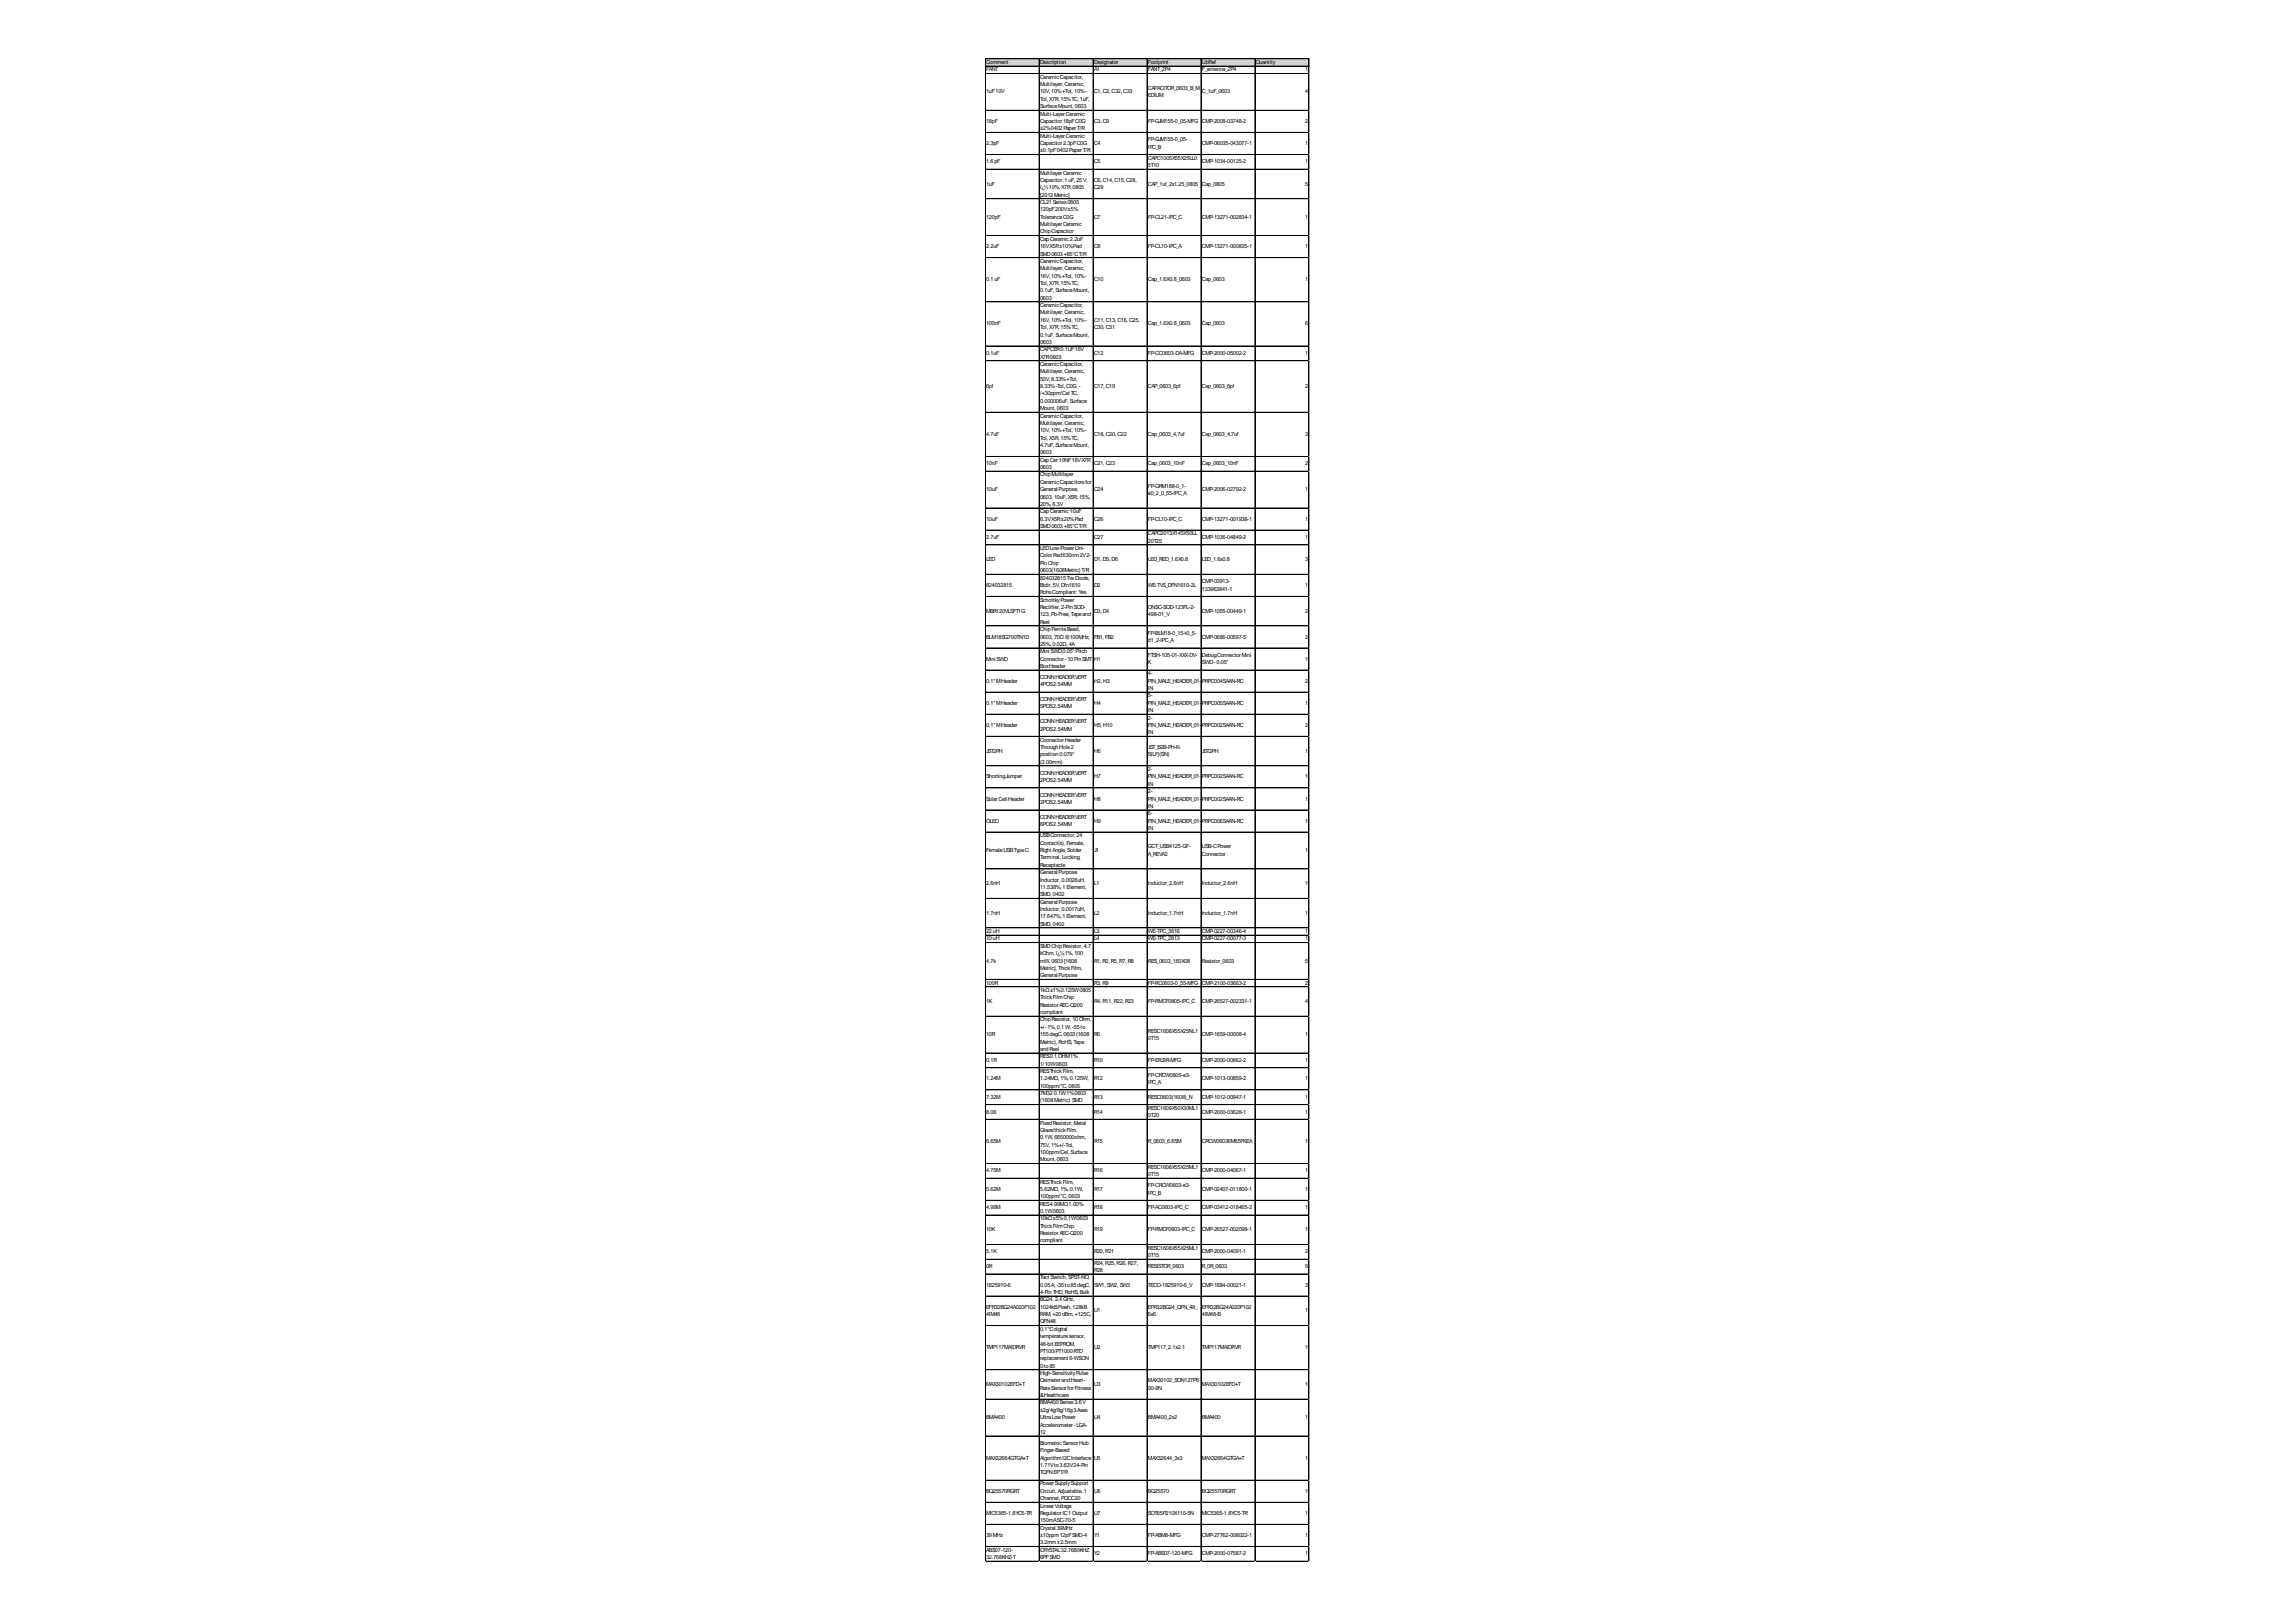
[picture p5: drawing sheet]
<svg xmlns="http://www.w3.org/2000/svg" width="297mm" height="210mm" viewBox="0 0 297 210" stroke-linecap="round" stroke-linejoin="round" font-family="sans-serif">
<defs><g id="words">
<g font-size=".7">
<text x="127.6" y="8.3">Comment</text>
<text x="127.6" y="9.2">FANT</text>
<text x="134.6" y="8.3">Description</text>
<text x="134.6" y="10.2">CeramicCapacitor,</text>
<text x="134.6" y="11.1">Multilayer,Ceramic,</text>
<text x="141.5" y="8.3">Designator</text>
<text x="141.5" y="9.2">A1</text>
<text x="148.5" y="8.3">Footprint</text>
<text x="148.5" y="9.2">FANT_2P4</text>
<text x="148.5" y="11.6">CAPACITOR_0603_B_M</text>
<text x="155.5" y="8.3">LibRef</text>
<text x="155.5" y="9.2">F_antenna_2P4</text>
<text x="162.5" y="8.3">Quantity</text>
<text x="168.9" y="9.2">1</text>
<text x="127.6" y="12.1">1uF10V</text>
<text x="127.6" y="15.9">18pF</text>
<text x="134.6" y="12.1">10V,10%+Tol,10%-</text>
<text x="134.6" y="13.1">Tol,X7R,15%TC,1uF,</text>
<text x="134.6" y="14">SurfaceMount,0603</text>
<text x="134.6" y="15">Multi-LayerCeramic</text>
<text x="134.6" y="15.9">Capacitor18pFC0G</text>
<text x="134.6" y="16.9">±2%0402PaperT/R</text>
<text x="134.6" y="17.8">Multi-LayerCeramic</text>
<text x="141.5" y="12.1">C1,C2,C32,C33</text>
<text x="141.5" y="15.9">C3,C9</text>
<text x="148.5" y="12.6">EDIUM</text>
<text x="148.5" y="15.9">FP-GJM155-0_05-MFG</text>
<text x="155.5" y="12.1">C_1uF_0603</text>
<text x="155.5" y="15.9">CMP-2008-03748-2</text>
<text x="168.9" y="12.1">4</text>
<text x="168.9" y="15.9">2</text>
<text x="127.6" y="18.8">2.3pF</text>
<text x="127.6" y="21.2">1.6pF</text>
<text x="134.6" y="18.8">Capacitor2.3pFC0G</text>
<text x="134.6" y="19.7">±0.1pF0402PaperT/R</text>
<text x="134.6" y="22.6">MultilayerCeramic</text>
<text x="134.6" y="23.5">Capacitor,1uF,25V,</text>
<text x="141.5" y="18.8">C4</text>
<text x="141.5" y="21.2">C5</text>
<text x="141.5" y="23.5">C6,C14,C15,C28,</text>
<text x="148.5" y="18.3">FP-GJM155-0_05-</text>
<text x="148.5" y="19.2">IPC_B</text>
<text x="148.5" y="20.7">CAPC1005X55X25LL0</text>
<text x="148.5" y="21.6">5T10</text>
<text x="155.5" y="18.8">CMP-06035-043077-1</text>
<text x="155.5" y="21.2">CMP-1034-00125-2</text>
<text x="168.9" y="18.8">1</text>
<text x="168.9" y="21.2">1</text>
<text x="127.6" y="24">1uF</text>
<text x="127.6" y="28.3">120pF</text>
<text x="134.6" y="24.5">ï¿½10%,X7R,0805</text>
<text x="134.6" y="25.4">[2012Metric]</text>
<text x="134.6" y="26.4">CL21Series0805</text>
<text x="134.6" y="27.3">120pF200V±5%</text>
<text x="134.6" y="28.3">ToleranceC0G</text>
<text x="134.6" y="29.3">MultilayerCeramic</text>
<text x="141.5" y="24.5">C29</text>
<text x="141.5" y="28.3">C7</text>
<text x="148.5" y="24">CAP_1uf_2x1.25_0805</text>
<text x="148.5" y="28.3">FP-CL21-IPC_C</text>
<text x="155.5" y="24">Cap_0805</text>
<text x="155.5" y="28.3">CMP-13271-002834-1</text>
<text x="168.9" y="24">5</text>
<text x="168.9" y="28.3">1</text>
<text x="127.6" y="32.1">2.2uF</text>
<text x="134.6" y="30.2">ChipCapacitor</text>
<text x="134.6" y="31.2">CapCeramic2.2uF</text>
<text x="134.6" y="32.1">16VX5R±10%Pad</text>
<text x="134.6" y="33.1">SMD0603+85°CT/R</text>
<text x="134.6" y="34">CeramicCapacitor,</text>
<text x="134.6" y="35">Multilayer,Ceramic,</text>
<text x="134.6" y="35.9">16V,10%+Tol,10%-</text>
<text x="141.5" y="32.1">C8</text>
<text x="148.5" y="32.1">FP-CL10-IPC_A</text>
<text x="155.5" y="32.1">CMP-13271-000835-1</text>
<text x="168.9" y="32.1">1</text>
<text x="127.6" y="36.4">0.1uF</text>
<text x="134.6" y="36.9">Tol,X7R,15%TC,</text>
<text x="134.6" y="37.8">0.1uF,SurfaceMount,</text>
<text x="134.6" y="38.8">0603</text>
<text x="134.6" y="39.7">CeramicCapacitor,</text>
<text x="134.6" y="40.7">Multilayer,Ceramic,</text>
<text x="134.6" y="41.6">16V,10%+Tol,10%-</text>
<text x="141.5" y="36.4">C10</text>
<text x="141.5" y="41.6">C11,C13,C16,C25,</text>
<text x="148.5" y="36.4">Cap_1.6X0.8_0603</text>
<text x="155.5" y="36.4">Cap_0603</text>
<text x="168.9" y="36.4">1</text>
<text x="127.6" y="42.1">100nF</text>
<text x="127.6" y="45.9">0.1uF</text>
<text x="134.6" y="42.6">Tol,X7R,15%TC,</text>
<text x="134.6" y="43.6">0.1uF,SurfaceMount,</text>
<text x="134.6" y="44.5">0603</text>
<text x="134.6" y="45.5">CAPCER0.1UF16V</text>
<text x="134.6" y="46.4">X7R0603</text>
<text x="134.6" y="47.4">CeramicCapacitor,</text>
<text x="141.5" y="42.6">C30,C31</text>
<text x="141.5" y="45.9">C12</text>
<text x="148.5" y="42.1">Cap_1.6X0.8_0603</text>
<text x="148.5" y="45.9">FP-CC0603-DA-MFG</text>
<text x="155.5" y="42.1">Cap_0603</text>
<text x="155.5" y="45.9">CMP-2000-05002-2</text>
<text x="168.9" y="42.1">6</text>
<text x="168.9" y="45.9">1</text>
<text x="127.6" y="50.2">6pf</text>
<text x="134.6" y="48.3">Multilayer,Ceramic,</text>
<text x="134.6" y="49.3">50V,8.33%+Tol,</text>
<text x="134.6" y="50.2">8.33%-Tol,C0G,-</text>
<text x="134.6" y="51.2">/+30ppm/Cel TC,</text>
<text x="134.6" y="52.1">0.000006uF,Surface</text>
<text x="134.6" y="53.1">Mount,0603</text>
<text x="141.5" y="50.2">C17,C19</text>
<text x="148.5" y="50.2">CAP_0603_6pf</text>
<text x="155.5" y="50.2">Cap_0603_6pf</text>
<text x="168.9" y="50.2">2</text>
<text x="127.6" y="56.4">4.7uF</text>
<text x="134.6" y="54">CeramicCapacitor,</text>
<text x="134.6" y="55">Multilayer,Ceramic,</text>
<text x="134.6" y="55.9">10V,10%+Tol,10%-</text>
<text x="134.6" y="56.9">Tol,X5R,15%TC,</text>
<text x="134.6" y="57.8">4.7uF,SurfaceMount,</text>
<text x="134.6" y="58.8">0603</text>
<text x="134.6" y="59.8">CapCer10NF16VX7R</text>
<text x="141.5" y="56.4">C18,C20,C22</text>
<text x="148.5" y="56.4">Cap_0603_4,7uf</text>
<text x="155.5" y="56.4">Cap_0603_4.7uf</text>
<text x="168.9" y="56.4">3</text>
<text x="127.6" y="60.2">10nF</text>
<text x="127.6" y="63.6">10uF</text>
<text x="134.6" y="60.7">0603</text>
<text x="134.6" y="61.7">ChipMultilayer</text>
<text x="134.6" y="62.6">CeramicCapacitorsfor</text>
<text x="134.6" y="63.6">General Purpose,</text>
<text x="134.6" y="64.5">0603,10uF,X5R,15%,</text>
<text x="134.6" y="65.5">20%,6.3V</text>
<text x="141.5" y="60.2">C21,C23</text>
<text x="141.5" y="63.6">C24</text>
<text x="148.5" y="60.2">Cap_0603_10nF</text>
<text x="148.5" y="63.1">FP-GRM188-0_1-</text>
<text x="148.5" y="64">e0_2_0_55-IPC_A</text>
<text x="155.5" y="60.2">Cap_0603_10nF</text>
<text x="155.5" y="63.6">CMP-2006-02792-2</text>
<text x="168.9" y="60.2">2</text>
<text x="168.9" y="63.6">1</text>
<text x="127.6" y="67.4">10uF</text>
<text x="127.6" y="69.8">2.7uF</text>
<text x="134.6" y="66.4">CapCeramic10uF</text>
<text x="134.6" y="67.4">6.3VX5R±20%Pad</text>
<text x="134.6" y="68.3">SMD0603+85°CT/R</text>
<text x="134.6" y="71.2">LEDLow-PowerUni-</text>
<text x="141.5" y="67.4">C26</text>
<text x="141.5" y="69.8">C27</text>
<text x="148.5" y="67.4">FP-CL10-IPC_C</text>
<text x="148.5" y="69.3">CAPC2013X145X50LL</text>
<text x="148.5" y="70.2">20T25</text>
<text x="155.5" y="67.4">CMP-13271-001938-1</text>
<text x="155.5" y="69.8">CMP-1036-04849-2</text>
<text x="168.9" y="67.4">1</text>
<text x="168.9" y="69.8">1</text>
<text x="127.6" y="72.6">LED</text>
<text x="127.6" y="76">824032815</text>
<text x="134.6" y="72.1">ColorRed630nm2V2-</text>
<text x="134.6" y="73.1">PinChip</text>
<text x="134.6" y="74.1">0603(1608Metric)T/R</text>
<text x="134.6" y="75">824032815TvsDiode,</text>
<text x="134.6" y="76">Bidir,5V,Dfn1610</text>
<text x="134.6" y="76.9">RohsCompliant:Yes</text>
<text x="134.6" y="77.9">SchottkyPower</text>
<text x="141.5" y="72.6">D1,D5,D6</text>
<text x="141.5" y="76">D2</text>
<text x="148.5" y="72.6">LED_RED_1.6X0.8</text>
<text x="148.5" y="76">WE-TVS_DFN1610-2L</text>
<text x="155.5" y="72.6">LED_1.6x0.8</text>
<text x="155.5" y="75.5">CMP-03913-</text>
<text x="155.5" y="76.4">133963841-1</text>
<text x="168.9" y="72.6">3</text>
<text x="168.9" y="76">1</text>
<text x="127.6" y="79.3">MBR120VLSFT1G</text>
<text x="127.6" y="82.6">BLM18SG700TN1D</text>
<text x="134.6" y="78.8">Rectifier,2-PinSOD-</text>
<text x="134.6" y="79.8">123,Pb-Free,Tapeand</text>
<text x="134.6" y="80.7">Reel</text>
<text x="134.6" y="81.7">ChipFerriteBead,</text>
<text x="134.6" y="82.6">0603,70Ω@100MHz,</text>
<text x="134.6" y="83.6">25%,0.02Ω,4A</text>
<text x="141.5" y="79.3">D3,D4</text>
<text x="141.5" y="82.6">FB1,FB2</text>
<text x="148.5" y="78.8">ONSC-SOD-123FL-2-</text>
<text x="148.5" y="79.8">498-01_V</text>
<text x="148.5" y="82.2">FP-BLM18-0_15-t0_5-</text>
<text x="148.5" y="83.1">d1_2-IPC_A</text>
<text x="155.5" y="79.3">CMP-1055-00449-1</text>
<text x="155.5" y="82.6">CMP-0686-00597-5</text>
<text x="168.9" y="79.3">2</text>
<text x="168.9" y="82.6">2</text>
<text x="127.6" y="85.5">Mini SWD</text>
<text x="127.6" y="88.3">0.1&quot;MHeader</text>
<text x="134.6" y="84.5">Mini SWD0.05&quot;Pitch</text>
<text x="134.6" y="85.5">Connector-10PinSMT</text>
<text x="134.6" y="86.4">BoxHeader</text>
<text x="134.6" y="87.9">CONNHEADERVERT</text>
<text x="134.6" y="88.8">4POS2.54MM</text>
<text x="141.5" y="85.5">H1</text>
<text x="141.5" y="88.3">H2,H3</text>
<text x="148.5" y="85">FTSH-105-01-XXX-DV-</text>
<text x="148.5" y="86">K</text>
<text x="148.5" y="87.4">4-</text>
<text x="148.5" y="88.3">PIN_MALE_HEADER_01-</text>
<text x="148.5" y="89.3">IN</text>
<text x="155.5" y="85">DebugConnectorMini</text>
<text x="155.5" y="86">SWD-0.05&quot;</text>
<text x="155.5" y="88.3">PRPC004SAAN-RC</text>
<text x="168.9" y="85.5">1</text>
<text x="168.9" y="88.3">2</text>
<text x="127.6" y="91.2">0.1&quot;MHeader</text>
<text x="127.6" y="94.1">0.1&quot;MHeader</text>
<text x="134.6" y="90.7">CONNHEADERVERT</text>
<text x="134.6" y="91.7">5POS2.54MM</text>
<text x="134.6" y="93.6">CONNHEADERVERT</text>
<text x="134.6" y="94.5">2POS2.54MM</text>
<text x="134.6" y="96">ConnectorHeader</text>
<text x="141.5" y="91.2">H4</text>
<text x="141.5" y="94.1">H5,H10</text>
<text x="148.5" y="90.3">5-</text>
<text x="148.5" y="91.2">PIN_MALE_HEADER_01-</text>
<text x="148.5" y="92.2">IN</text>
<text x="148.5" y="93.1">2-</text>
<text x="148.5" y="94.1">PIN_MALE_HEADER_01-</text>
<text x="148.5" y="95">IN</text>
<text x="155.5" y="91.2">PRPC005SAAN-RC</text>
<text x="155.5" y="94.1">PRPC002SAAN-RC</text>
<text x="168.9" y="91.2">1</text>
<text x="168.9" y="94.1">2</text>
<text x="127.6" y="97.4">JST2PH</text>
<text x="127.6" y="100.7">ShortingJumper</text>
<text x="134.6" y="96.9">ThroughHole2</text>
<text x="134.6" y="97.9">position0.079&quot;</text>
<text x="134.6" y="98.8">(2.00mm)</text>
<text x="134.6" y="100.3">CONNHEADERVERT</text>
<text x="134.6" y="101.2">2POS2.54MM</text>
<text x="141.5" y="97.4">H6</text>
<text x="141.5" y="100.7">H7</text>
<text x="148.5" y="96.9">JST_B2B-PH-K-</text>
<text x="148.5" y="97.9">S(LF)(SN)</text>
<text x="148.5" y="99.8">2-</text>
<text x="148.5" y="100.7">PIN_MALE_HEADER_01-</text>
<text x="148.5" y="101.7">IN</text>
<text x="155.5" y="97.4">JST2PH</text>
<text x="155.5" y="100.7">PRPC002SAAN-RC</text>
<text x="168.9" y="97.4">1</text>
<text x="168.9" y="100.7">1</text>
<text x="127.6" y="103.6">SolarCell Header</text>
<text x="127.6" y="106.5">OLED</text>
<text x="134.6" y="103.1">CONNHEADERVERT</text>
<text x="134.6" y="104.1">2POS2.54MM</text>
<text x="134.6" y="106">CONNHEADERVERT</text>
<text x="134.6" y="106.9">6POS2.54MM</text>
<text x="141.5" y="103.6">H8</text>
<text x="141.5" y="106.5">H9</text>
<text x="148.5" y="102.6">2-</text>
<text x="148.5" y="103.6">PIN_MALE_HEADER_01-</text>
<text x="148.5" y="104.5">IN</text>
<text x="148.5" y="105.5">6-</text>
<text x="148.5" y="106.5">PIN_MALE_HEADER_01-</text>
<text x="148.5" y="107.4">IN</text>
<text x="155.5" y="103.6">PRPC002SAAN-RC</text>
<text x="155.5" y="106.5">PRPC006SAAN-RC</text>
<text x="168.9" y="103.6">1</text>
<text x="168.9" y="106.5">1</text>
<text x="127.6" y="110.3">FemaleUSBTypeC</text>
<text x="134.6" y="108.4">USBConnector,24</text>
<text x="134.6" y="109.3">Contact(s),Female,</text>
<text x="134.6" y="110.3">Right Angle,Solder</text>
<text x="134.6" y="111.2">Terminal,Locking,</text>
<text x="134.6" y="112.2">Receptacle</text>
<text x="134.6" y="113.1">General Purpose</text>
<text x="141.5" y="110.3">J1</text>
<text x="148.5" y="109.8">GCT_USB4125-GF-</text>
<text x="148.5" y="110.7">A_REVA2</text>
<text x="155.5" y="109.8">USB-CPower</text>
<text x="155.5" y="110.7">Connector</text>
<text x="168.9" y="110.3">1</text>
<text x="127.6" y="114.6">2.6nH</text>
<text x="127.6" y="118.4">1.7nH</text>
<text x="134.6" y="114.1">Inductor,0.0026uH,</text>
<text x="134.6" y="115">11.538%,1Element,</text>
<text x="134.6" y="116">SMD,0402</text>
<text x="134.6" y="116.9">General Purpose</text>
<text x="134.6" y="117.9">Inductor,0.0017uH,</text>
<text x="134.6" y="118.8">17.647%,1Element,</text>
<text x="134.6" y="119.8">SMD,0402</text>
<text x="141.5" y="114.6">L1</text>
<text x="141.5" y="118.4">L2</text>
<text x="148.5" y="114.6">Inductor_2.6nH</text>
<text x="148.5" y="118.4">Inductor_1.7nH</text>
<text x="155.5" y="114.6">Inductor_2.6nH</text>
<text x="155.5" y="118.4">Inductor_1.7nH</text>
<text x="168.9" y="114.6">1</text>
<text x="168.9" y="118.4">1</text>
<text x="127.6" y="120.8">22uH</text>
<text x="127.6" y="121.7">10uH</text>
<text x="127.6" y="124.6">4.7k</text>
<text x="134.6" y="122.7">SMDChipResistor,4.7</text>
<text x="134.6" y="123.6">kOhm,ï¿½1%,100</text>
<text x="134.6" y="124.6">mW,0603[1608</text>
<text x="134.6" y="125.5">Metric], ThickFilm,</text>
<text x="141.5" y="120.8">L3</text>
<text x="141.5" y="121.7">L4</text>
<text x="141.5" y="124.6">R1,R2,R5,R7,R8</text>
<text x="148.5" y="120.8">WE-TPC_3816</text>
<text x="148.5" y="121.7">WE-TPC_2813</text>
<text x="148.5" y="124.6">RES_0603_160X08</text>
<text x="155.5" y="120.8">CMP-0227-00346-4</text>
<text x="155.5" y="121.7">CMP-0227-00077-3</text>
<text x="155.5" y="124.6">Resistor_0603</text>
<text x="168.9" y="120.8">1</text>
<text x="168.9" y="121.7">1</text>
<text x="168.9" y="124.6">5</text>
<text x="127.6" y="127.4">100R</text>
<text x="127.6" y="129.8">1K</text>
<text x="134.6" y="126.5">General Purpose</text>
<text x="134.6" y="128.4">1kΩ±1%0.125W0805</text>
<text x="134.6" y="129.3">ThickFilmChip</text>
<text x="134.6" y="130.3">ResistorAEC-Q200</text>
<text x="134.6" y="131.2">compliant</text>
<text x="141.5" y="127.4">R3,R9</text>
<text x="141.5" y="129.8">R4,R11,R22,R23</text>
<text x="148.5" y="127.4">FP-RC0603-0_55-MFG</text>
<text x="148.5" y="129.8">FP-RMCF0805-IPC_C</text>
<text x="155.5" y="127.4">CMP-2100-03663-2</text>
<text x="155.5" y="129.8">CMP-26527-002331-1</text>
<text x="168.9" y="127.4">2</text>
<text x="168.9" y="129.8">4</text>
<text x="127.6" y="134.1">10R</text>
<text x="127.6" y="137.4">0.1R</text>
<text x="134.6" y="132.2">ChipResistor,10Ohm,</text>
<text x="134.6" y="133.1">+/-1%,0.1W,-55to</text>
<text x="134.6" y="134.1">155degC,0603(1608</text>
<text x="134.6" y="135">Metric),RoHS,Tape</text>
<text x="134.6" y="136">andReel</text>
<text x="134.6" y="137">RES0.1OHM1%</text>
<text x="134.6" y="137.9">1/10W0603</text>
<text x="141.5" y="134.1">R6</text>
<text x="141.5" y="137.4">R10</text>
<text x="148.5" y="133.6">RESC1608X55X25NL1</text>
<text x="148.5" y="134.6">0T15</text>
<text x="148.5" y="137.4">FP-ERJ3R-MFG</text>
<text x="155.5" y="134.1">CMP-1659-00008-4</text>
<text x="155.5" y="137.4">CMP-2000-00862-2</text>
<text x="168.9" y="134.1">1</text>
<text x="168.9" y="137.4">1</text>
<text x="127.6" y="139.8">1.24M</text>
<text x="127.6" y="142.2">7.32M</text>
<text x="134.6" y="138.9">RESThickFilm,</text>
<text x="134.6" y="139.8">1.24MΩ,1%,0.125W,</text>
<text x="134.6" y="140.8">100ppm/°C,0805</text>
<text x="134.6" y="141.7">7M320.1W1%0603</text>
<text x="134.6" y="142.7">(1608Metric) SMD</text>
<text x="141.5" y="139.8">R12</text>
<text x="141.5" y="142.2">R13</text>
<text x="148.5" y="139.3">FP-CRCW0805-e3-</text>
<text x="148.5" y="140.3">IPC_A</text>
<text x="148.5" y="142.2">RESC0603(1608)_N</text>
<text x="148.5" y="143.6">RESC1609X50X30ML1</text>
<text x="155.5" y="139.8">CMP-1013-00859-2</text>
<text x="155.5" y="142.2">CMP-1012-00947-1</text>
<text x="168.9" y="139.8">1</text>
<text x="168.9" y="142.2">1</text>
<text x="127.6" y="144.1">8.06</text>
<text x="127.6" y="147.9">6.65M</text>
<text x="134.6" y="145.5">FixedResistor,Metal</text>
<text x="134.6" y="146.5">Glaze/thickFilm,</text>
<text x="134.6" y="147.4">0.1W,6650000ohm,</text>
<text x="134.6" y="148.4">75V,1%+/-Tol,</text>
<text x="134.6" y="149.3">100ppm/Cel,Surface</text>
<text x="141.5" y="144.1">R14</text>
<text x="141.5" y="147.9">R15</text>
<text x="148.5" y="144.6">0T20</text>
<text x="148.5" y="147.9">R_0603_6.65M</text>
<text x="155.5" y="144.1">CMP-2000-03628-1</text>
<text x="155.5" y="147.9">CRCW06036M65FKEA</text>
<text x="168.9" y="144.1">1</text>
<text x="168.9" y="147.9">1</text>
<text x="127.6" y="151.7">4.75M</text>
<text x="127.6" y="154.1">5.62M</text>
<text x="134.6" y="150.3">Mount,0603</text>
<text x="134.6" y="153.2">RESThickFilm,</text>
<text x="134.6" y="154.1">5.62MΩ,1%,0.1W,</text>
<text x="134.6" y="155.1">100ppm/°C,0603</text>
<text x="141.5" y="151.7">R16</text>
<text x="141.5" y="154.1">R17</text>
<text x="148.5" y="151.3">RESC1608X55X25ML1</text>
<text x="148.5" y="152.2">0T15</text>
<text x="148.5" y="153.6">FP-CRCW0603-e3-</text>
<text x="148.5" y="154.6">IPC_B</text>
<text x="155.5" y="151.7">CMP-2000-04067-1</text>
<text x="155.5" y="154.1">CMP-02407-011800-1</text>
<text x="168.9" y="151.7">1</text>
<text x="168.9" y="154.1">1</text>
<text x="127.6" y="156.5">4.99M</text>
<text x="127.6" y="159.4">10K</text>
<text x="134.6" y="156">RES4.99MΩ1.00%</text>
<text x="134.6" y="157">0.1W0603</text>
<text x="134.6" y="157.9">10kΩ±5%0.1W0603</text>
<text x="134.6" y="158.9">ThickFilmChip</text>
<text x="134.6" y="159.8">ResistorAEC-Q200</text>
<text x="134.6" y="160.8">compliant</text>
<text x="141.5" y="156.5">R18</text>
<text x="141.5" y="159.4">R19</text>
<text x="148.5" y="156.5">FP-AC0603-IPC_C</text>
<text x="148.5" y="159.4">FP-RMCF0603-IPC_C</text>
<text x="148.5" y="161.7">RESC1608X55X25ML1</text>
<text x="155.5" y="156.5">CMP-03412-018465-2</text>
<text x="155.5" y="159.4">CMP-26527-002098-1</text>
<text x="168.9" y="156.5">1</text>
<text x="168.9" y="159.4">1</text>
<text x="127.6" y="162.2">5.1K</text>
<text x="127.6" y="164.1">0R</text>
<text x="127.6" y="166.5">1825910-6</text>
<text x="134.6" y="165.5">Tact Switch,SPST-NO,</text>
<text x="134.6" y="166.5">0.05A,-35to85degC,</text>
<text x="134.6" y="167.5">4-PinTHD,RoHS,Bulk</text>
<text x="141.5" y="162.2">R20,R21</text>
<text x="141.5" y="163.6">R24,R25,R26,R27,</text>
<text x="141.5" y="164.6">R28</text>
<text x="141.5" y="166.5">SW1,SW2,SW3</text>
<text x="148.5" y="162.7">0T15</text>
<text x="148.5" y="164.1">RESISTOR_0603</text>
<text x="148.5" y="166.5">TECO-1825910-6_V</text>
<text x="155.5" y="162.2">CMP-2000-04091-1</text>
<text x="155.5" y="164.1">R_0R_0603</text>
<text x="155.5" y="166.5">CMP-1684-00021-1</text>
<text x="168.9" y="162.2">2</text>
<text x="168.9" y="164.1">5</text>
<text x="168.9" y="166.5">3</text>
<text x="127.6" y="169.4">EFR32BG24A020F102</text>
<text x="127.6" y="170.3">4IM48</text>
<text x="134.6" y="168.4">BG24,2.4GHz,</text>
<text x="134.6" y="169.4">1024kBFlash,128kB</text>
<text x="134.6" y="170.3">RAM,+20dBm,+125C,</text>
<text x="134.6" y="171.3">QFN48</text>
<text x="134.6" y="172.2">0.1°Cdigital</text>
<text x="134.6" y="173.2">temperaturesensor,</text>
<text x="141.5" y="169.8">U1</text>
<text x="148.5" y="169.4">EFR32BG24_QFN_48_</text>
<text x="148.5" y="170.3">6x6</text>
<text x="155.5" y="169.4">EFR32BG24A020F102</text>
<text x="155.5" y="170.3">4IM48-B</text>
<text x="168.9" y="169.8">1</text>
<text x="127.6" y="174.6">TMP117MAIDRVR</text>
<text x="127.6" y="179.4">MAX30102EFD+T</text>
<text x="134.6" y="174.1">48-bit EEPROM,</text>
<text x="134.6" y="175.1">PT100/PT1000RTD</text>
<text x="134.6" y="176">replacement 6-WSON</text>
<text x="134.6" y="177">0to85</text>
<text x="134.6" y="177.9">High-SensitivityPulse</text>
<text x="134.6" y="178.9">OximeterandHeart-</text>
<text x="134.6" y="179.8">RateSensorforFitness</text>
<text x="141.5" y="174.6">U2</text>
<text x="141.5" y="179.4">U3</text>
<text x="148.5" y="174.6">TMP117_2.1x2.1</text>
<text x="148.5" y="178.9">MAX30102_SON127P6</text>
<text x="148.5" y="179.8">00-8N</text>
<text x="155.5" y="174.6">TMP117MAIDRVR</text>
<text x="155.5" y="179.4">MAX30102EFD+T</text>
<text x="168.9" y="174.6">1</text>
<text x="168.9" y="179.4">1</text>
<text x="127.6" y="183.7">BMA400</text>
<text x="134.6" y="180.8">&amp;Healthcare</text>
<text x="134.6" y="181.8">BMA400Series3.6V</text>
<text x="134.6" y="182.7">±2g/4g/8g/16g3Axes</text>
<text x="134.6" y="183.7">UltraLowPower</text>
<text x="134.6" y="184.6">Accelerometer-LGA-</text>
<text x="134.6" y="185.6">12</text>
<text x="141.5" y="183.7">U4</text>
<text x="148.5" y="183.7">BMA400_2x2</text>
<text x="155.5" y="183.7">BMA400</text>
<text x="168.9" y="183.7">1</text>
<text x="127.6" y="188.9">MAX32664GTGA+T</text>
<text x="134.6" y="187">BiometricSensorHub</text>
<text x="134.6" y="187.9">Finger-Based</text>
<text x="134.6" y="188.9">AlgorithmI2CInterface</text>
<text x="134.6" y="189.9">1.71Vto3.63V24-Pin</text>
<text x="134.6" y="190.8">TQFNEPT/R</text>
<text x="141.5" y="188.9">U5</text>
<text x="148.5" y="188.9">MAX32644_3x3</text>
<text x="155.5" y="188.9">MAX32664GTGA+T</text>
<text x="168.9" y="188.9">1</text>
<text x="127.6" y="193.2">BQ25570RGRT</text>
<text x="127.6" y="196">MIC5365-1.8YC5-TR</text>
<text x="134.6" y="192.2">PowerSupplySupport</text>
<text x="134.6" y="193.2">Circuit,Adjustable,1</text>
<text x="134.6" y="194.1">Channel,PQCC20</text>
<text x="134.6" y="195.1">LinearVoltage</text>
<text x="134.6" y="196">RegulatorIC1Output</text>
<text x="134.6" y="197">150mASC-70-5</text>
<text x="134.6" y="198">Crystal 39MHz</text>
<text x="141.5" y="193.2">U6</text>
<text x="141.5" y="196">U7</text>
<text x="148.5" y="193.2">BQ25570</text>
<text x="148.5" y="196">SOT65P210X110-5N</text>
<text x="155.5" y="193.2">BQ25570RGRT</text>
<text x="155.5" y="196">MIC5365-1.8YC5-TR</text>
<text x="168.9" y="193.2">1</text>
<text x="168.9" y="196">1</text>
<text x="127.6" y="198.9">39MHz</text>
<text x="127.6" y="200.8">ABS07-120-</text>
<text x="127.6" y="201.8">32.768KHZ-T</text>
<text x="134.6" y="198.9">±10ppm12pFSMD-4</text>
<text x="134.6" y="199.9">3.2mmx2.5mm</text>
<text x="134.6" y="200.8">CRYSTAL32.7680KHZ</text>
<text x="134.6" y="201.8">6PFSMD</text>
<text x="141.5" y="198.9">Y1</text>
<text x="141.5" y="201.3">Y2</text>
<text x="148.5" y="198.9">FP-ABM8-MFG</text>
<text x="148.5" y="201.3">FP-ABS07-120-MFG</text>
<text x="155.5" y="198.9">CMP-27762-008022-1</text>
<text x="155.5" y="201.3">CMP-2000-07587-2</text>
<text x="168.9" y="198.9">1</text>
<text x="168.9" y="201.3">1</text>
</g>
</g></defs>
<path d="M127.5 7.6h41.9v1h-41.9z" fill="#d3d3d3"/>
<g fill="none" stroke="#000" stroke-width=".13">
<path d="M127.5 8.6h41.9M127.5 9.5h41.9M127.5 14.3h41.9M127.5 17.1h41.9M127.5 20h41.9M134.4 7.6v194.5M141.4 7.6v194.5M148.4 7.6v194.5M155.4 7.6v194.5M162.4 7.6v194.5M169.4 7.6h-41.9v194.5l41.9-.1-.1-194.4M127.5 21.9h41.9"/>
<path d="M127.5 25.7h41.9M127.5 30.5h41.9M127.5 33.3h41.9M127.5 39.1h41.9M127.5 44.8h41.9M127.5 46.7h41.9M127.5 53.4h41.9M127.5 59.1h41.9M127.5 61h41.9M127.5 65.7h41.9M127.5 68.6h41.9M127.5 70.5h41.9"/>
<path d="M127.5 74.3h41.9M127.5 77.2h41.9M127.5 81h41.9M127.5 83.9h41.9M127.5 86.7h41.9M127.5 89.6h41.9M127.5 92.4h41.9M127.5 95.3h41.9M127.5 99.1h41.9M127.5 102h41.9M127.5 104.8h41.9M127.5 107.7h41.9"/>
<path d="M127.5 112.4h41.9M127.5 116.3h41.9M127.5 120.1h41.9M127.5 121h41.9M127.5 122h41.9M127.5 126.7h41.9M127.5 127.7h41.9M127.5 131.5h41.9M127.5 136.3h41.9M127.5 138.2h41.9M127.5 141h41.9M127.5 142.9h41.9"/>
<path d="M127.5 144.8h41.9M127.5 150.6h41.9M127.5 152.5h41.9M127.5 155.3h41.9M127.5 157.2h41.9M127.5 161.1h41.9M127.5 163h41.9M127.5 164.9h41.9M127.5 167.7h41.9M127.5 171.5h41.9M127.5 177.3h41.9M127.5 181.1h41.9"/>
<path d="M127.5 185.8h41.9M127.5 191.6h41.9M127.5 194.4h41.9M127.5 197.3h41.9M127.5 200.1h41.9"/>
</g>
<path d="M127.5 202.1h.1" fill="none" stroke="#e0e0e0" stroke-width=".13"/>
<path d="M134.4 202.1h.1" fill="none" stroke="#e0e0e0" stroke-width=".13"/>
<path d="M141.4 202.1h.1" fill="none" stroke="#e0e0e0" stroke-width=".13"/>
<path d="M148.4 202.1h.1" fill="none" stroke="#e0e0e0" stroke-width=".13"/>
<path d="M155.4 202.1h.1" fill="none" stroke="#e0e0e0" stroke-width=".13"/>
<path d="M162.4 202.1h.1" fill="none" stroke="#e0e0e0" stroke-width=".13"/>
<path d="M169.3 202.1h.1" fill="none" stroke="#e0e0e0" stroke-width=".13"/>
<path d="M169.4 9.5h.1" fill="none" stroke="#e0e0e0" stroke-width=".13"/>
<path d="M169.4 14.3h.1" fill="none" stroke="#e0e0e0" stroke-width=".13"/>
<path d="M169.4 17.1h.1" fill="none" stroke="#e0e0e0" stroke-width=".13"/>
<path d="M169.4 20h.1" fill="none" stroke="#e0e0e0" stroke-width=".13"/>
<path d="M169.4 21.9h.1" fill="none" stroke="#e0e0e0" stroke-width=".13"/>
<path d="M169.4 25.7h.1" fill="none" stroke="#e0e0e0" stroke-width=".13"/>
<path d="M169.4 30.5h.1" fill="none" stroke="#e0e0e0" stroke-width=".13"/>
<path d="M169.4 33.3h.1" fill="none" stroke="#e0e0e0" stroke-width=".13"/>
<path d="M169.4 39.1h.1" fill="none" stroke="#e0e0e0" stroke-width=".13"/>
<path d="M169.4 44.8h.1" fill="none" stroke="#e0e0e0" stroke-width=".13"/>
<path d="M169.4 46.7h.1" fill="none" stroke="#e0e0e0" stroke-width=".13"/>
<path d="M169.4 53.4h.1" fill="none" stroke="#e0e0e0" stroke-width=".13"/>
<path d="M169.4 59.1h.1" fill="none" stroke="#e0e0e0" stroke-width=".13"/>
<path d="M169.4 61h.1" fill="none" stroke="#e0e0e0" stroke-width=".13"/>
<path d="M169.4 65.7h.1" fill="none" stroke="#e0e0e0" stroke-width=".13"/>
<path d="M169.4 68.6h.1" fill="none" stroke="#e0e0e0" stroke-width=".13"/>
<path d="M169.4 70.5h.1" fill="none" stroke="#e0e0e0" stroke-width=".13"/>
<path d="M169.4 74.3h.1" fill="none" stroke="#e0e0e0" stroke-width=".13"/>
<path d="M169.4 77.2h.1" fill="none" stroke="#e0e0e0" stroke-width=".13"/>
<path d="M169.4 81h.1" fill="none" stroke="#e0e0e0" stroke-width=".13"/>
<path d="M169.4 83.9h.1" fill="none" stroke="#e0e0e0" stroke-width=".13"/>
<path d="M169.4 86.7h.1" fill="none" stroke="#e0e0e0" stroke-width=".13"/>
<path d="M169.4 89.6h.1" fill="none" stroke="#e0e0e0" stroke-width=".13"/>
<path d="M169.4 92.4h.1" fill="none" stroke="#e0e0e0" stroke-width=".13"/>
<path d="M169.4 95.3h.1" fill="none" stroke="#e0e0e0" stroke-width=".13"/>
<path d="M169.4 99.1h.1" fill="none" stroke="#e0e0e0" stroke-width=".13"/>
<path d="M169.4 102h.1" fill="none" stroke="#e0e0e0" stroke-width=".13"/>
<path d="M169.4 104.8h.1" fill="none" stroke="#e0e0e0" stroke-width=".13"/>
<path d="M169.4 107.7h.1" fill="none" stroke="#e0e0e0" stroke-width=".13"/>
<path d="M169.4 112.4h.1" fill="none" stroke="#e0e0e0" stroke-width=".13"/>
<path d="M169.4 116.3h.1" fill="none" stroke="#e0e0e0" stroke-width=".13"/>
<path d="M169.4 120.1h.1" fill="none" stroke="#e0e0e0" stroke-width=".13"/>
<path d="M169.4 121h.1" fill="none" stroke="#e0e0e0" stroke-width=".13"/>
<path d="M169.4 122h.1" fill="none" stroke="#e0e0e0" stroke-width=".13"/>
<path d="M169.4 126.7h.1" fill="none" stroke="#e0e0e0" stroke-width=".13"/>
<path d="M169.4 127.7h.1" fill="none" stroke="#e0e0e0" stroke-width=".13"/>
<path d="M169.4 131.5h.1" fill="none" stroke="#e0e0e0" stroke-width=".13"/>
<path d="M169.4 136.3h.1" fill="none" stroke="#e0e0e0" stroke-width=".13"/>
<path d="M169.4 138.2h.1" fill="none" stroke="#e0e0e0" stroke-width=".13"/>
<path d="M169.4 141h.1" fill="none" stroke="#e0e0e0" stroke-width=".13"/>
<path d="M169.4 142.9h.1" fill="none" stroke="#e0e0e0" stroke-width=".13"/>
<path d="M169.4 144.8h.1" fill="none" stroke="#e0e0e0" stroke-width=".13"/>
<path d="M169.4 150.6h.1" fill="none" stroke="#e0e0e0" stroke-width=".13"/>
<path d="M169.4 152.5h.1" fill="none" stroke="#e0e0e0" stroke-width=".13"/>
<path d="M169.4 155.3h.1" fill="none" stroke="#e0e0e0" stroke-width=".13"/>
<path d="M169.4 157.2h.1" fill="none" stroke="#e0e0e0" stroke-width=".13"/>
<path d="M169.4 161.1h.1" fill="none" stroke="#e0e0e0" stroke-width=".13"/>
<path d="M169.4 163h.1" fill="none" stroke="#e0e0e0" stroke-width=".13"/>
<path d="M169.4 164.9h.1" fill="none" stroke="#e0e0e0" stroke-width=".13"/>
<path d="M169.4 167.7h.1" fill="none" stroke="#e0e0e0" stroke-width=".13"/>
<path d="M169.4 171.5h.1" fill="none" stroke="#e0e0e0" stroke-width=".13"/>
<path d="M169.4 177.3h.1" fill="none" stroke="#e0e0e0" stroke-width=".13"/>
<path d="M169.4 181.1h.1" fill="none" stroke="#e0e0e0" stroke-width=".13"/>
<path d="M169.4 185.8h.1" fill="none" stroke="#e0e0e0" stroke-width=".13"/>
<path d="M169.4 191.6h.1" fill="none" stroke="#e0e0e0" stroke-width=".13"/>
<path d="M169.4 194.4h.1" fill="none" stroke="#e0e0e0" stroke-width=".13"/>
<path d="M169.4 197.3h.1" fill="none" stroke="#e0e0e0" stroke-width=".13"/>
<path d="M169.4 200.1h.1" fill="none" stroke="#e0e0e0" stroke-width=".13"/>
<path d="M169.4 202h.1" fill="none" stroke="#e0e0e0" stroke-width=".13"/>
<use href="#words"/>
</svg>
